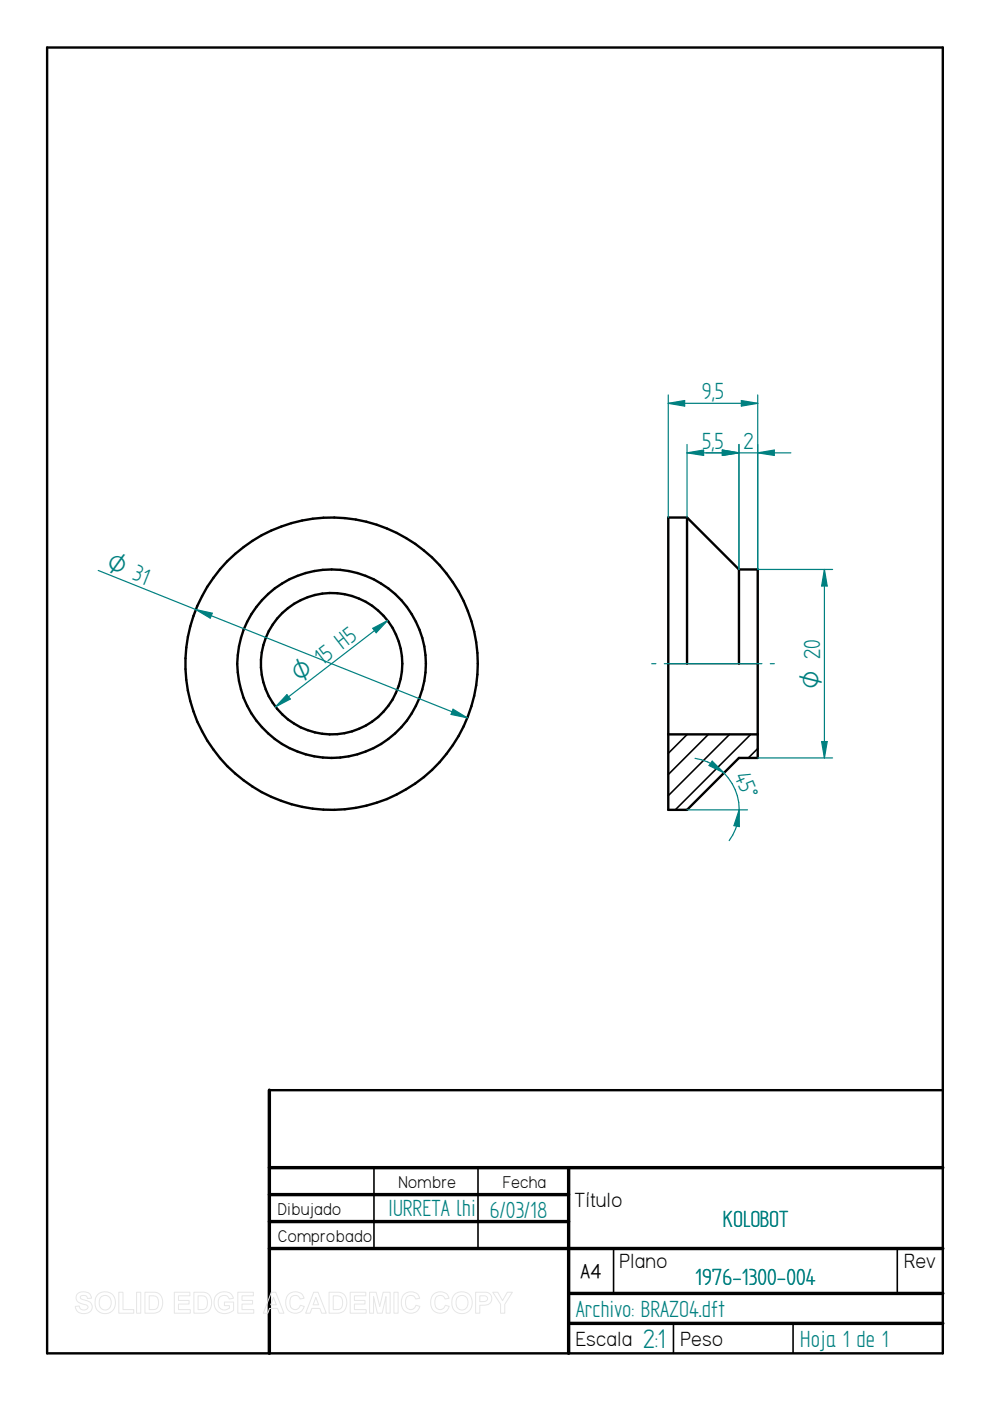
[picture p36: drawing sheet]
<svg xmlns="http://www.w3.org/2000/svg" width="210mm" height="297mm" viewBox="0 0 210 297" stroke-linecap="round" stroke-linejoin="round" font-family="sans-serif">
<defs><g id="words">
<text font-size="6.4" fill="#008080" x="136.4" y="285.7">2:1</text>
<g font-size="5.6" fill="#008080">
<text x="148.8" y="84.6">9,5</text>
<text x="148.9" y="95.1">5,5</text>
<text x="157.6" y="95.1">2</text>
<text x="155.7" y="164.6" transform="rotate(68 155.7 164.6)">45°</text>
<text x="82.3" y="257.7">IURRETA lhi</text>
<text x="103.8" y="258.2">6/03/18</text>
<text x="153.3" y="260.1">KOLOBOT</text>
<text x="147.4" y="272.5">1976-1300-004</text>
<text x="122.1" y="279.1">Archivo: BRAZO4.dft</text>
<text x="169.7" y="285.5">Hoja 1 de 1</text>
</g>
<g font-size="5.4" fill="#008080">
<text x="22.3" y="120.6" transform="rotate(22 22.3 120.6)">O 31</text>
<text x="63.5" y="144.8" transform="rotate(-38 63.5 144.8)">O 15 H5</text>
<text x="173.9" y="146" transform="rotate(-90 173.9 146)">O 20</text>
</g>
<g font-size="4.9">
<text x="121.8" y="255.9">Título</text>
<text x="131.4" y="268.8">Plano</text>
<text x="191.7" y="268.8">Rev</text>
<text x="122.1" y="285.3">Escala</text>
<text x="144.3" y="285.3">Peso</text>
</g>
<text font-size="4.7" x="123.1" y="271">A4</text>
<g font-size="4.1">
<text x="84.5" y="251.8">Nombre</text>
<text x="106.6" y="251.8">Fecha</text>
<text x="58.9" y="257.6">Dibujado</text>
<text x="58.9" y="263.3">Comprobado</text>
</g>
</g></defs>
<g fill="none" stroke="#000" stroke-width=".51">
<path d="M10 10.1h189.9v276.8h-189.9zM145.7 109.7h-4v62h4l11-11h4v-40h-4M145.7 109.7v31M145.7 109.7l11 11M156.7 120.7v20M141.7 155.7h19M57.1 231.1h142.8"/>
<circle cx="70.3" cy="140.7" r="20"/>
<circle cx="70.3" cy="140.7" r="15"/>
<circle cx="70.3" cy="140.7" r="31"/>
</g>
<path d="M57.1 231.1v55.8M57.1 247.6h142.8M57.1 253.3h63.5M57.1 259h63.5M120.6 247.6v39.3M57.1 264.7h142.8M120.6 274.2h79.3M120.6 280.6h79.3" fill="none" stroke="#000" stroke-width=".72"/>
<path d="M145.7 155.7l-4 4M150.2 155.7l-8.5 8.5M154.7 155.7l-13 13M159.2 155.7l-16 16M160.7 158.7l-2 2M79.3 247.6v17.1M101.3 247.6v17.1M130.1 264.8v9.4M190.2 264.8v9.4M142.8 280.6v6.3M168.1 280.6v6.3" fill="none" stroke="#000" stroke-width=".34"/>
<path d="M141.7 140.7h19" fill="none" stroke="#000" stroke-width=".25"/>
<path d="M82.2 131.6l-23.8 18.3M60.8 147.3l.8 .9-3.2 1.7z" fill="none" stroke="#008080" stroke-width=".25"/>
<path d="M60.8 147.3l.8 .9-3.2 1.7z" fill="#008080"/>
<path d="M79 133.2l3.2-1.6-2.4 2.6z" fill="none" stroke="#008080" stroke-width=".25"/>
<path d="M79 133.2l3.2-1.6-2.4 2.6z" fill="#008080"/>
<path d="M20.8 120.9l78.3 31.3M96.1 150.4l3 1.8-3.5-.7z" fill="none" stroke="#008080" stroke-width=".25"/>
<path d="M96.1 150.4l3 1.8-3.5-.7z" fill="#008080"/>
<path d="M41.5 129.2l3.5 .8-.4 1.1z" fill="none" stroke="#008080" stroke-width=".25"/>
<path d="M41.5 129.2l3.5 .8-.4 1.1z" fill="#008080"/>
<path d="M141.7 83.7v26M141.7 85.5l3.5-.6v1.2zM160.7 83.7v37" fill="none" stroke="#008080" stroke-width=".25"/>
<path d="M141.7 85.5l3.5-.6v1.2z" fill="#008080"/>
<path d="M157.2 84.9l3.5 .6-3.5 .6z" fill="none" stroke="#008080" stroke-width=".25"/>
<path d="M157.2 84.9l3.5 .6-3.5 .6z" fill="#008080"/>
<path d="M141.7 85.5h19M145.7 94.2v15.5M153.2 95.4l3.5 .6-3.5 .6zM156.7 94.2v26.5" fill="none" stroke="#008080" stroke-width=".25"/>
<path d="M153.2 95.4l3.5 .6-3.5 .6z" fill="#008080"/>
<path d="M145.7 96l3.5-.6v1.2z" fill="none" stroke="#008080" stroke-width=".25"/>
<path d="M145.7 96l3.5-.6v1.2z" fill="#008080"/>
<path d="M145.7 96h11M156.7 94.2v26.5M160.7 94.2v26.5M160.7 96l3.5-.6v1.2z" fill="none" stroke="#008080" stroke-width=".25"/>
<path d="M160.7 96l3.5-.6v1.2z" fill="#008080"/>
<path d="M153.2 95.4l3.5 .6-3.5 .6z" fill="none" stroke="#008080" stroke-width=".25"/>
<path d="M153.2 95.4l3.5 .6-3.5 .6z" fill="#008080"/>
<path d="M149.7 96h18M138.2 140.7h.9M140.8 140.7h20.7M163.3 140.7h.9M145.7 171.7h12.8M156.7 171.7l.1 3.6-1.2-.3z" fill="none" stroke="#008080" stroke-width=".25"/>
<path d="M156.7 171.7l.1 3.6-1.2-.3z" fill="#008080"/>
<path d="M151 161.4l2.5 2.5-3.2-1.6z" fill="none" stroke="#008080" stroke-width=".25"/>
<path d="M151 161.4l2.5 2.5-3.2-1.6z" fill="#008080"/>
<path d="M160.7 120.7h15.8M174.8 120.7l.6 3.5h-1.2zM147.4 160.8a11 11 0 0 1 7.2 17.4M160.7 160.7h15.8" fill="none" stroke="#008080" stroke-width=".25"/>
<path d="M174.8 120.7l.6 3.5h-1.2z" fill="#008080"/>
<path d="M174.2 157.2h1.2l-.6 3.5z" fill="none" stroke="#008080" stroke-width=".25"/>
<path d="M174.2 157.2h1.2l-.6 3.5z" fill="#008080"/>
<path d="M174.8 120.7v40" fill="none" stroke="#008080" stroke-width=".25"/>
<g fill="none" stroke="#e6e6e6" stroke-width=".21">
<path d="M16.4 274.3a1.87 1.87 0 0 1 2.9 .6l.1 .4h-.9a.82 .82 0 0 0-.6-.7 .82 .82 0 0 0-.9 .5l.3 .3a2.86 2.86 0 0 1 2.2 1.2 1.44 1.44 0 0 1-1.7 1.9 1.61 1.61 0 0 1-1.8-1.5l.8-.1a.92 .92 0 0 0 .9 .8 .92 .92 0 0 0 .9-.7l-.4-.4a2.27 2.27 0 0 1-2-1.2v-.7zM20.7 274.4a2.26 2.26 0 0 1 2.9-.1 2.26 2.26 0 0 1 .8 2.7 2.2 2.2 0 0 1-2.8 1.4 2.2 2.2 0 0 1-1.4-2.8zM21.4 275a1.35 1.35 0 0 1 1.7-.1 1.35 1.35 0 0 1 .5 1.6 1.28 1.28 0 0 1-1.5 1.2 1.28 1.28 0 0 1-1.1-1.5l.1-.7zM25.2 274h.9v3.7h2.3v.7h-3.2zM29 274h.8v4.4h-.8zM30.7 274h1.7a2.01 2.01 0 0 1 2.1 2.6 1.85 1.85 0 0 1-2.1 1.8h-1.7zM31.6 274.7a1.68 1.68 0 0 1 1.8 .5 1.75 1.75 0 0 1-.5 2.4l-1.3 .1zM37 274h3.3v.7h-2.5v1h2.3v.8h-2.3v1.2h2.5v.7h-3.3zM41.1 274h1.7a2.01 2.01 0 0 1 2 2.6 1.85 1.85 0 0 1-2 1.8h-1.7zM42 274.7a1.68 1.68 0 0 1 1.8 .5 1.75 1.75 0 0 1-.6 2.4l-1.2 .1zM46 274.4a2.13 2.13 0 0 1 3.5 .9l-.9 .1a1.22 1.22 0 0 0-1.5-.7 1.22 1.22 0 0 0-.8 1.4 1.4 1.4 0 0 0 .7 1.5 1.4 1.4 0 0 0 1.6-.2v-.6h-1v-.7h1.9v1.7a2.42 2.42 0 0 1-3.1 .4 2.42 2.42 0 0 1-.9-3zM50.4 274h3.3v.7h-2.4v1h2.3v.8h-2.3v1.2h2.5v.7h-3.4z"/>
<path d="M57.5 274h1l1.7 4.4h-1l-.4-1h-1.7l-.3 1h-1zM58 275.1l.6 1.5h-1.2zM61.1 274.5a1.96 1.96 0 0 1 3.4 .8l-.9 .1a1.13 1.13 0 0 0-1.4-.7 1.13 1.13 0 0 0-.7 1.4 1.15 1.15 0 0 0 .7 1.5 1.15 1.15 0 0 0 1.5-.9l.8 .3a2.05 2.05 0 0 1-2.6 1.3 2.05 2.05 0 0 1-1.3-2.5l.2-.8zM66.5 274h.9l1.8 4.4h-1l-.4-1h-1.7l-.4 1h-.9zM67 275.1l.6 1.5h-1.2zM69.8 274h1.6a2.01 2.01 0 0 1 2.1 2.6 1.85 1.85 0 0 1-2 1.8h-1.7zM70.7 274.7a1.68 1.68 0 0 1 1.8 .5 1.75 1.75 0 0 1-.6 2.4l-1.2 .1zM74.3 274h3.3v.7h-2.5v1h2.3v.8h-2.3v1.2h2.5v.7h-3.3zM78.4 274h1.4l.7 3 .7-3h1.5v4.4h-.8l-.1-3.5-.8 3.5h-1l-.8-3.5v3.5h-.8zM83.5 274h.9v4.4h-.9zM85.6 274.5a1.96 1.96 0 0 1 3.4 .8l-.9 .1a1.13 1.13 0 0 0-1.4-.7 1.13 1.13 0 0 0-.7 1.4 1.15 1.15 0 0 0 .7 1.5 1.15 1.15 0 0 0 1.5-.9l.8 .3a2.05 2.05 0 0 1-2.5 1.3 2.05 2.05 0 0 1-1.4-2.5l.2-.8zM91.9 274.5a1.96 1.96 0 0 1 3.3 .8l-.8 .1a1.13 1.13 0 0 0-1.4-.7 1.13 1.13 0 0 0-.8 1.4 1.15 1.15 0 0 0 .8 1.5 1.15 1.15 0 0 0 1.4-.9l.8 .3a2.05 2.05 0 0 1-2.5 1.3 2.05 2.05 0 0 1-1.4-2.5l.2-.8z"/>
<path d="M96.4 274.4a2.26 2.26 0 0 1 2.8-.1 2.26 2.26 0 0 1 .8 2.7 2.2 2.2 0 0 1-2.8 1.4 2.2 2.2 0 0 1-1.4-2.8zM97 275a1.35 1.35 0 0 1 1.7-.1 1.35 1.35 0 0 1 .5 1.6 1.28 1.28 0 0 1-1.4 1.2 1.28 1.28 0 0 1-1.1-1.5l.1-.7zM100.8 274h1.5a1.45 1.45 0 0 1 1.7 .5 1.45 1.45 0 0 1-.1 1.8 2.66 2.66 0 0 1-2.2 .4v1.7h-.9zM101.7 274.7h.5a.82 .82 0 0 1 1.1 .8l-.3 .4-1.3 .1zM104.5 274h1l1.1 1.8 1-1.8h1l-1.6 2.6v1.8h-.9v-1.9z"/>
</g>
<use href="#words"/>
</svg>
